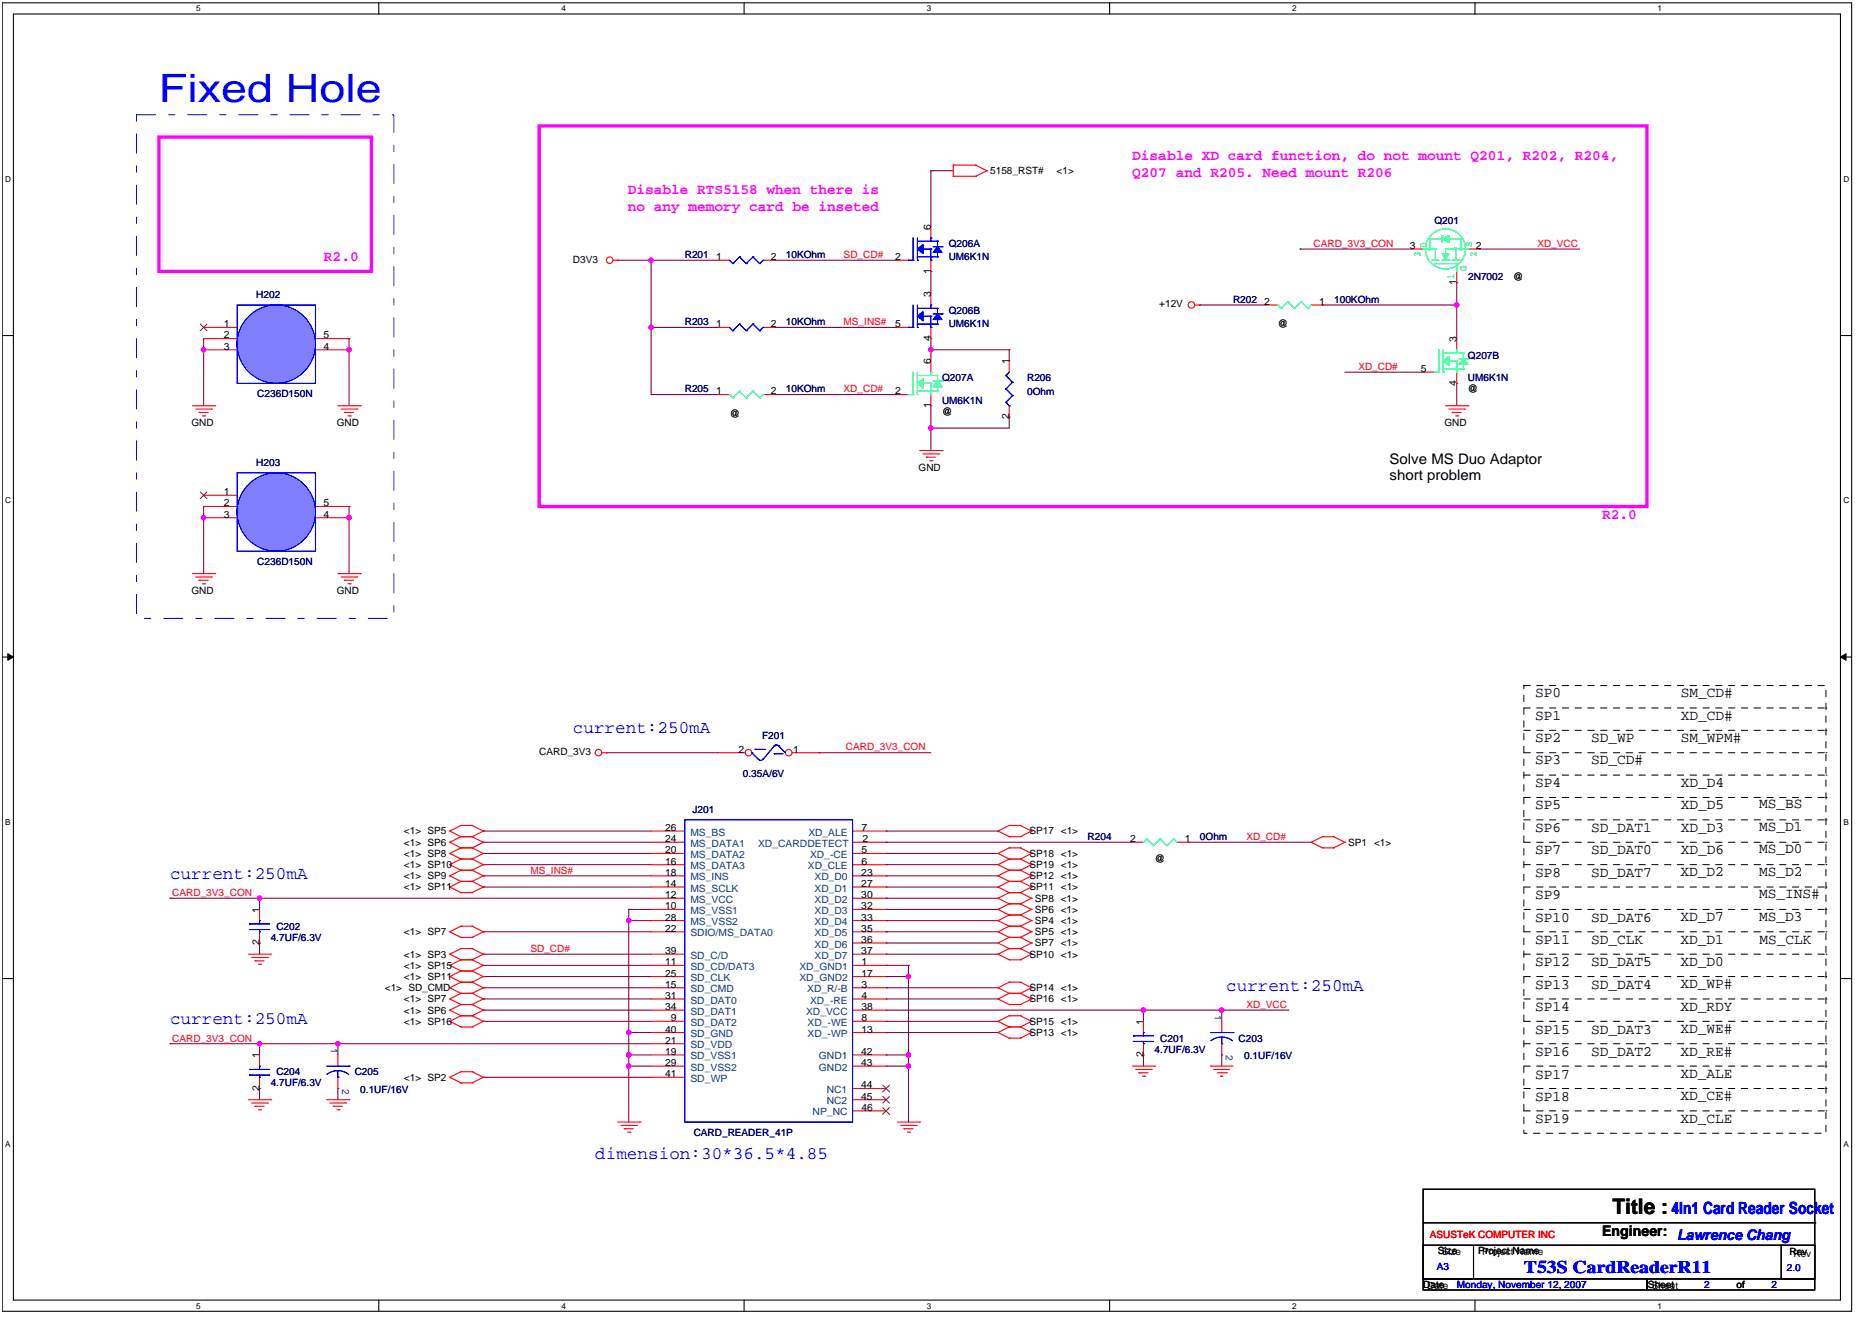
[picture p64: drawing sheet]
<svg xmlns="http://www.w3.org/2000/svg" width="297mm" height="210mm" viewBox="0 0 297 210" stroke-linecap="round" stroke-linejoin="round" font-family="sans-serif">
<defs><g id="words">
<text font-size="6.2" fill="#00f" x="25.2" y="16.2">Fixed Hole</text>
<text font-size="3.4" x="256.2" y="192.9">Title :</text>
<g font-size="2.8" fill="#00f">
<text x="91" y="116.5">current:250mA</text>
<text x="27" y="139.6">current:250mA</text>
<text x="194.8" y="157.4">current:250mA</text>
<text x="27" y="162.7">current:250mA</text>
<text x="94.6" y="184.1">dimension:30*36.5*4.85</text>
<text x="242.2" y="202.2">T53S CardReaderR11</text>
</g>
<text font-size="2.7" fill="#00f" x="265.6" y="192.8">4In1 Card Reader Socket</text>
<g font-size="2.3" fill="#f0f">
<text x="179.9" y="25.5">Disable XD card function, do not mount Q201, R202, R204,</text>
<text x="179.9" y="28.1">Q207 and R205. Need mount R206</text>
<text x="99.8" y="30.8">Disable RTS5158 when there is</text>
<text x="99.8" y="33.5">no any memory card be inseted</text>
<text x="51.5" y="41.4">R2.0</text>
<text x="254.6" y="82.4">R2.0</text>
</g>
<g font-size="2.3">
<text x="220.8" y="73.6">Solve MS Duo Adaptor</text>
<text x="220.8" y="76.3">short problem</text>
<text x="243.9" y="110.7">SP0</text>
<text x="267.1" y="110.7">SM_CD#</text>
<text x="243.9" y="114.3">SP1</text>
<text x="243.9" y="117.9">SP2</text>
<text x="252.8" y="117.9">SD_WP</text>
<text x="267.1" y="117.9">SM_WPM#</text>
<text x="267.1" y="114.3">XD_CD#</text>
<text x="243.9" y="121.4">SP3</text>
<text x="243.9" y="125">SP4</text>
<text x="252.8" y="121.4">SD_CD#</text>
<text x="267.1" y="125">XD_D4</text>
<text x="243.9" y="128.6">SP5</text>
<text x="267.1" y="128.6">XD_D5</text>
<text x="279.5" y="128.4">MS_BS</text>
<text x="279.5" y="132">MS_D1</text>
<text x="243.9" y="132.1">SP6</text>
<text x="243.9" y="135.7">SP7</text>
<text x="252.8" y="132.1">SD_DAT1</text>
<text x="252.8" y="135.7">SD_DAT0</text>
<text x="267.1" y="132.1">XD_D3</text>
<text x="267.1" y="135.7">XD_D6</text>
<text x="279.5" y="135.6">MS_D0</text>
<text x="243.9" y="139.3">SP8</text>
<text x="243.9" y="142.8">SP9</text>
<text x="252.8" y="139.3">SD_DAT7</text>
<text x="267.1" y="139.2">XD_D2</text>
<text x="279.5" y="139.1">MS_D2</text>
<text x="279.5" y="142.7">MS_INS#</text>
<text x="243.9" y="146.4">SP10</text>
<text x="243.9" y="149.9">SP11</text>
<text x="252.8" y="146.4">SD_DAT6</text>
<text x="252.8" y="149.9">SD_CLK</text>
<text x="267.1" y="149.9">XD_D1</text>
<text x="267.1" y="146.3">XD_D7</text>
<text x="279.5" y="146.2">MS_D3</text>
<text x="279.6" y="149.9">MS_CLK</text>
<text x="243.9" y="153.5">SP12</text>
<text x="252.8" y="153.5">SD_DAT5</text>
<text x="267.1" y="153.4">XD_D0</text>
<text x="243.9" y="157.1">SP13</text>
<text x="243.9" y="160.6">SP14</text>
<text x="252.8" y="157.1">SD_DAT4</text>
<text x="267.1" y="157">XD_WP#</text>
<text x="267.1" y="160.6">XD_RDY</text>
<text x="243.9" y="164.2">SP15</text>
<text x="243.9" y="167.8">SP16</text>
<text x="252.8" y="164.2">SD_DAT3</text>
<text x="252.8" y="167.8">SD_DAT2</text>
<text x="267.1" y="164.1">XD_WE#</text>
<text x="267.1" y="167.7">XD_RE#</text>
<text x="243.9" y="171.3">SP17</text>
<text x="267.1" y="171.3">XD_ALE</text>
<text x="243.9" y="174.9">SP18</text>
<text x="243.9" y="178.5">SP19</text>
<text x="267.1" y="174.8">XD_CE#</text>
<text x="267.1" y="178.3">XD_CLE</text>
<text x="254.6" y="196.4">Engineer: Lawrence Chang</text>
</g>
<g font-size="1.6">
<text x="157.3" y="27.6">5158_RST#</text>
<text x="167.9" y="27.6">&lt;1&gt;</text>
<text x="91" y="41.7">D3V3</text>
<text x="113.8" y="41.3">1</text>
<text x="122.5" y="41.3">2</text>
<text x="142.2" y="41.3">2</text>
<text x="147.9" y="36.5" transform="rotate(-90 147.9 36.5)">6</text>
<text x="224" y="39.5">3</text>
<text x="234.5" y="39.5">2</text>
<text x="147.9" y="47.2" transform="rotate(-90 147.9 47.2)">3</text>
<text x="147.9" y="43.5" transform="rotate(-90 147.9 43.5)">1</text>
<text x="231.5" y="45.3" transform="rotate(-90 231.5 45.3)">1</text>
<text x="240.4" y="44.5">@</text>
<text x="35.6" y="52">1</text>
<text x="35.6" y="53.8">2</text>
<text x="51.4" y="53.8">5</text>
<text x="113.8" y="52">1</text>
<text x="122.5" y="52">2</text>
<text x="142.2" y="52">5</text>
<text x="184.2" y="48.8">+12V</text>
<text x="200.9" y="48.4">2</text>
<text x="203.1" y="52">@</text>
<text x="209.6" y="48.4">1</text>
<text x="35.6" y="55.5">3</text>
<text x="51.4" y="55.5">4</text>
<text x="147.9" y="57.9" transform="rotate(-90 147.9 57.9)">6</text>
<text x="147.9" y="54.2" transform="rotate(-90 147.9 54.2)">4</text>
<text x="160.4" y="57.9" transform="rotate(-90 160.4 57.9)">1</text>
<text x="225.8" y="59.1">5</text>
<text x="231.5" y="54.3" transform="rotate(-90 231.5 54.3)">3</text>
<text x="113.8" y="62.7">1</text>
<text x="122.5" y="62.7">2</text>
<text x="142.2" y="62.7">2</text>
<text x="147.9" y="64.8" transform="rotate(-90 147.9 64.8)">1</text>
<text x="149.7" y="65.9">@</text>
<text x="231.5" y="61.3" transform="rotate(-90 231.5 61.3)">4</text>
<text x="233.3" y="62.3">@</text>
<text x="30.4" y="67.7">GND</text>
<text x="53.5" y="67.7">GND</text>
<text x="116" y="66.2">@</text>
<text x="160.4" y="66.6" transform="rotate(-90 160.4 66.6)">2</text>
<text x="229.5" y="67.7">GND</text>
<text x="146" y="74.8">GND</text>
<text x="35.6" y="78.7">1</text>
<text x="35.6" y="80.4">2</text>
<text x="35.6" y="82.2">3</text>
<text x="51.4" y="80.4">5</text>
<text x="51.4" y="82.2">4</text>
<text x="30.4" y="94.3">GND</text>
<text x="53.5" y="94.3">GND</text>
<text x="85.7" y="119.9">CARD_3V3</text>
<text x="117.3" y="119.6">2</text>
<text x="126.1" y="119.6">1</text>
<text x="64.2" y="132.5">&lt;1&gt; SP5</text>
<text x="64.2" y="134.3">&lt;1&gt; SP6</text>
<text x="64.2" y="136.1">&lt;1&gt; SP8</text>
<text x="64.2" y="137.9">&lt;1&gt; SP10</text>
<text x="105.7" y="132">26</text>
<text x="105.7" y="133.8">24</text>
<text x="105.7" y="135.6">20</text>
<text x="105.7" y="137.3">16</text>
<text x="136.9" y="135.6">5</text>
<text x="136.9" y="132">7</text>
<text x="136.9" y="137.3">6</text>
<text x="137" y="133.8">2</text>
<text x="163.6" y="132.5">SP17 &lt;1&gt;</text>
<text x="163.6" y="136.1">SP18 &lt;1&gt;</text>
<text x="163.6" y="137.9">SP19 &lt;1&gt;</text>
<text x="179.6" y="133.8">2</text>
<text x="183.5" y="137">@</text>
<text x="188.3" y="133.8">1</text>
<text x="214.2" y="134.3">SP1 &lt;1&gt;</text>
<text x="64.2" y="139.7">&lt;1&gt; SP9</text>
<text x="64.2" y="141.4">&lt;1&gt; SP11</text>
<text x="105.7" y="139.1">18</text>
<text x="105.7" y="140.9">14</text>
<text x="105.7" y="142.7">12</text>
<text x="136.9" y="139.1">23</text>
<text x="136.9" y="140.9">27</text>
<text x="136.9" y="142.7">30</text>
<text x="163.6" y="139.7">SP12 &lt;1&gt;</text>
<text x="163.6" y="141.4">SP11 &lt;1&gt;</text>
<text x="164.5" y="143.2">SP8 &lt;1&gt;</text>
<text x="41.2" y="145" transform="rotate(-90 41.2 145)">1</text>
<text x="64.2" y="148.6">&lt;1&gt; SP7</text>
<text x="105.7" y="144.5">10</text>
<text x="105.7" y="146.2">28</text>
<text x="105.7" y="148">22</text>
<text x="136.9" y="144.5">32</text>
<text x="136.9" y="146.2">33</text>
<text x="136.9" y="148">35</text>
<text x="136.9" y="149.8">36</text>
<text x="164.5" y="148.6">SP5 &lt;1&gt;</text>
<text x="164.5" y="145">SP6 &lt;1&gt;</text>
<text x="164.5" y="146.8">SP4 &lt;1&gt;</text>
<text x="41.2" y="150.2" transform="rotate(-90 41.2 150.2)">2</text>
<text x="64.2" y="155.7">&lt;1&gt; SP11</text>
<text x="64.2" y="152.1">&lt;1&gt; SP3</text>
<text x="64.2" y="153.9">&lt;1&gt; SP15</text>
<text x="105.7" y="151.6">39</text>
<text x="105.7" y="153.3">11</text>
<text x="105.7" y="155.1">25</text>
<text x="136.9" y="151.6">37</text>
<text x="136.9" y="153.3">1</text>
<text x="136.9" y="155.1">17</text>
<text x="163.6" y="152.1">SP10 &lt;1&gt;</text>
<text x="164.5" y="150.3">SP7 &lt;1&gt;</text>
<text x="61.1" y="157.4">&lt;1&gt; SD_CMD</text>
<text x="64.2" y="159.2">&lt;1&gt; SP7</text>
<text x="64.2" y="161">&lt;1&gt; SP6</text>
<text x="105.7" y="156.9">15</text>
<text x="105.7" y="158.7">31</text>
<text x="105.7" y="160.5">34</text>
<text x="136.9" y="158.7">4</text>
<text x="136.9" y="156.9">3</text>
<text x="136.9" y="160.5">38</text>
<text x="163.6" y="159.2">SP16 &lt;1&gt;</text>
<text x="163.6" y="157.4">SP14 &lt;1&gt;</text>
<text x="64.2" y="162.8">&lt;1&gt; SP16</text>
<text x="105.7" y="164">40</text>
<text x="105.7" y="165.8">21</text>
<text x="105.7" y="167.6">19</text>
<text x="106.6" y="162.2">9</text>
<text x="136.9" y="167.6">42</text>
<text x="136.9" y="162.2">8</text>
<text x="136.9" y="164">13</text>
<text x="163.6" y="164.6">SP13 &lt;1&gt;</text>
<text x="163.6" y="162.8">SP15 &lt;1&gt;</text>
<text x="181.7" y="168" transform="rotate(-90 181.7 168)">2</text>
<text x="181.7" y="162.8" transform="rotate(-90 181.7 162.8)">1</text>
<text x="41.2" y="173.3" transform="rotate(-90 41.2 173.3)">2</text>
<text x="41.2" y="168.1" transform="rotate(-90 41.2 168.1)">1</text>
<text x="64.2" y="171.7">&lt;1&gt; SP2</text>
<text x="105.7" y="169.3">29</text>
<text x="105.7" y="171.1">41</text>
<text x="136.8" y="172.9">44</text>
<text x="136.9" y="169.3">43</text>
<text x="136.8" y="174.7">45</text>
<text x="136.9" y="176.5">46</text>
<text x="228.5" y="199.2">Size</text>
<text x="229.1" y="199.4">Size</text>
<text x="234.9" y="199.2">Project Name</text>
<text x="235.5" y="199.4">Project Name</text>
<text x="284.4" y="199.4">Rev</text>
<text x="285" y="199.6">Rev</text>
<text x="226.1" y="204.6">Date</text>
<text x="226.8" y="204.8">Date</text>
<text x="261.9" y="204.6">Sheet</text>
<text x="262.5" y="204.8">Sheet</text>
<text x="275.9" y="204.6">of</text>
</g>
<g font-size="1.6" fill="#000080">
<text x="227.9" y="35.6">Q201</text>
<text x="108.8" y="41">R201</text>
<text x="124.9" y="41">10KOhm</text>
<text x="150.8" y="39.2">Q206A</text>
<text x="150.8" y="41.3">UM6K1N</text>
<text x="40.7" y="47.4">H202</text>
<text x="233.3" y="44.5">2N7002</text>
<text x="108.8" y="51.7">R203</text>
<text x="124.9" y="51.7">10KOhm</text>
<text x="150.8" y="49.9">Q206B</text>
<text x="150.8" y="52">UM6K1N</text>
<text x="195.9" y="48.1">R202</text>
<text x="212" y="48.1">100KOhm</text>
<text x="233.3" y="57">Q207B</text>
<text x="40.9" y="63.1">C236D150N</text>
<text x="108.8" y="62.3">R205</text>
<text x="124.9" y="62.3">10KOhm</text>
<text x="149.7" y="60.5">Q207A</text>
<text x="149.7" y="64.1">UM6K1N</text>
<text x="163.2" y="60.5">R206</text>
<text x="163.2" y="62.7">0Ohm</text>
<text x="233.3" y="60.5">UM6K1N</text>
<text x="40.7" y="74">H203</text>
<text x="40.9" y="89.7">C236D150N</text>
<text x="121.1" y="117.4">F201</text>
<text x="118" y="123.5">0.35A/6V</text>
<text x="110.1" y="129.2">J201</text>
<text x="172.8" y="133.4">R204</text>
<text x="190.7" y="133.4">0Ohm</text>
<text x="43" y="149.4">4.7UF/6.3V</text>
<text x="43.9" y="147.7">C202</text>
<text x="183.5" y="167.2">4.7UF/6.3V</text>
<text x="184.4" y="165.4">C201</text>
<text x="196.8" y="165.4">C203</text>
<text x="43" y="172.6">4.7UF/6.3V</text>
<text x="43.9" y="170.8">C204</text>
<text x="56.4" y="170.8">C205</text>
<text x="57.3" y="173.6">0.1UF/16V</text>
<text x="197.7" y="168.3">0.1UF/16V</text>
<text x="110.2" y="180.5">CARD_READER_41P</text>
</g>
<g font-size="1.6" fill="#f00">
<text x="134.1" y="41">SD_CD#</text>
<text x="208.7" y="39.2">CARD_3V3_CON</text>
<text x="244.3" y="39.2">XD_VCC</text>
<text x="134.1" y="51.7">MS_INS#</text>
<text x="215.9" y="58.8">XD_CD#</text>
<text x="134.1" y="62.3">XD_CD#</text>
<text x="134.4" y="119.2">CARD_3V3_CON</text>
<text x="198.1" y="133.4">XD_CD#</text>
<text x="27.4" y="142.3">CARD_3V3_CON</text>
<text x="84.3" y="138.8">MS_INS#</text>
<text x="84.3" y="151.2">SD_CD#</text>
<text x="198.1" y="160.1">XD_VCC</text>
<text x="27.4" y="165.4">CARD_3V3_CON</text>
<text x="227.2" y="196.7">ASUSTeK COMPUTER INC</text>
</g>
<g font-size="1.6" fill="#00ff80">
<text x="225.7" y="40.8" transform="rotate(-90 225.7 40.8)">3</text>
<text x="226.6" y="39.4" transform="rotate(-90 226.6 39.4)">D</text>
<text x="233.9" y="39.2" transform="rotate(-90 233.9 39.2)">S</text>
<text x="234.6" y="40.8" transform="rotate(-90 234.6 40.8)">2</text>
<text x="231.1" y="44.4" transform="rotate(-90 231.1 44.4)">1</text>
<text x="233" y="43.1" transform="rotate(-90 233 43.1)">G</text>
</g>
<g font-size="1.6" fill="#004080">
<text x="109.7" y="132.7">MS_BS</text>
<text x="109.7" y="134.5">MS_DATA1</text>
<text x="109.7" y="136.3">MS_DATA2</text>
<text x="120.5" y="134.5">XD_CARDDETECT</text>
<text x="128.5" y="132.7">XD_ALE</text>
<text x="128.7" y="136.3">XD_-CE</text>
<text x="109.7" y="138.1">MS_DATA3</text>
<text x="109.7" y="139.9">MS_INS</text>
<text x="109.7" y="141.6">MS_SCLK</text>
<text x="109.7" y="143.4">MS_VCC</text>
<text x="128.4" y="138.1">XD_CLE</text>
<text x="129.4" y="139.9">XD_D0</text>
<text x="129.4" y="141.6">XD_D1</text>
<text x="129.4" y="143.4">XD_D2</text>
<text x="109.7" y="145.2">MS_VSS1</text>
<text x="109.7" y="147">MS_VSS2</text>
<text x="109.7" y="148.7">SDIO/MS_DATA0</text>
<text x="129.4" y="145.2">XD_D3</text>
<text x="129.4" y="147">XD_D4</text>
<text x="129.4" y="148.7">XD_D5</text>
<text x="109.7" y="152.3">SD_C/D</text>
<text x="109.7" y="154.1">SD_CD/DAT3</text>
<text x="109.7" y="155.9">SD_CLK</text>
<text x="127" y="154.1">XD_GND1</text>
<text x="127" y="155.9">XD_GND2</text>
<text x="129.4" y="150.5">XD_D6</text>
<text x="129.4" y="152.3">XD_D7</text>
<text x="109.7" y="157.6">SD_CMD</text>
<text x="109.7" y="159.4">SD_DAT0</text>
<text x="109.7" y="161.2">SD_DAT1</text>
<text x="128.1" y="161.2">XD_VCC</text>
<text x="128.3" y="157.6">XD_R/-B</text>
<text x="128.7" y="159.4">XD_-RE</text>
<text x="193" y="161.2" transform="rotate(90 193 161.2)">1</text>
<text x="52.6" y="166.5" transform="rotate(90 52.6 166.5)">1</text>
<text x="109.7" y="163">SD_DAT2</text>
<text x="109.7" y="164.7">SD_GND</text>
<text x="109.7" y="166.5">SD_VDD</text>
<text x="128.3" y="163">XD_-WE</text>
<text x="128.3" y="164.7">XD_-WP</text>
<text x="194.8" y="167.6" transform="rotate(90 194.8 167.6)">2</text>
<text x="54.3" y="172.9" transform="rotate(90 54.3 172.9)">2</text>
<text x="109.7" y="168.3">SD_VSS1</text>
<text x="109.7" y="170.1">SD_VSS2</text>
<text x="109.7" y="171.9">SD_WP</text>
<text x="130.1" y="168.3">GND1</text>
<text x="130.1" y="170.1">GND2</text>
<text x="131.4" y="173.6">NC1</text>
<text x="129.1" y="177.2">NP_NC</text>
<text x="131.4" y="175.4">NC2</text>
</g>
<g font-size="1.6" fill="#00f">
<text x="228.3" y="201.7">A3</text>
<text x="283.9" y="201.9">2.0</text>
<text x="231.5" y="204.6">Monday, November 12, 2007</text>
<text x="270.8" y="204.6">2</text>
<text x="281.5" y="204.6">2</text>
</g>
<g font-size="1.3">
<text x="31.2" y="1.8">5</text>
<text x="89.2" y="1.8">4</text>
<text x="147.3" y="1.8">3</text>
<text x="205.4" y="1.8">2</text>
<text x="263.4" y="1.8">1</text>
<text x=".8" y="28.9">D</text>
<text x="292.9" y="28.9">D</text>
<text x=".8" y="80">C</text>
<text x="292.9" y="80">C</text>
<text x=".8" y="131">B</text>
<text x="292.9" y="131">B</text>
<text x=".8" y="182.1">A</text>
<text x="292.9" y="182.1">A</text>
<text x="31.2" y="207.9">5</text>
<text x="89.2" y="207.9">4</text>
<text x="147.3" y="207.9">3</text>
<text x="205.4" y="207.9">2</text>
<text x="263.4" y="207.9">1</text>
</g>
</g></defs>
<path d="M.4 .4h293.8v207.9h-293.8zM2.1 2.2h290.4v204.3h-290.4z" fill="none" stroke="#000" stroke-width=".17"/>
<g fill="#fff">
<path d="M31.1 .6h.7v1.5h-.7z"/>
<path d="M31.1 206.7h.7v1.4h-.7z"/>
</g>
<path d="M60.2 .4v1.8M60.2 206.5v1.8" fill="none" stroke="#000" stroke-width=".17"/>
<g fill="#fff">
<path d="M89.2 .6h.7v1.5h-.7z"/>
<path d="M89.2 206.7h.7v1.4h-.7z"/>
</g>
<path d="M118.2 .4v1.8M118.2 206.5v1.8" fill="none" stroke="#000" stroke-width=".17"/>
<g fill="#fff">
<path d="M147.3 .6h.7v1.5h-.7z"/>
<path d="M147.3 206.7h.7v1.4h-.7z"/>
</g>
<path d="M176.3 .4v1.8M176.3 206.5v1.8" fill="none" stroke="#000" stroke-width=".17"/>
<g fill="#fff">
<path d="M205.3 .6h.7v1.5h-.7z"/>
<path d="M205.3 206.7h.7v1.4h-.7z"/>
</g>
<path d="M234.4 .4v1.8M234.4 206.5v1.8" fill="none" stroke="#000" stroke-width=".17"/>
<g fill="#fff">
<path d="M263.4 .6h.7v1.5h-.7z"/>
<path d="M263.4 206.7h.7v1.4h-.7z"/>
<path d="M.8 27.8h.9v1.4h-.9z"/>
<path d="M292.9 27.8h.9v1.4h-.9z"/>
<path d="M.8 78.8h.9v1.4h-.9z"/>
<path d="M292.9 78.8h.9v1.4h-.9z"/>
</g>
<path d="M.4 53.3h1.7M292.5 53.3h1.7" fill="none" stroke="#000" stroke-width=".17"/>
<g fill="#fff">
<path d="M.8 129.9h.8v1.4h-.8z"/>
<path d="M292.9 129.9h.9v1.4h-.9z"/>
</g>
<path d="M.4 104.4h1.7M292.5 104.4h1.7" fill="none" stroke="#000" stroke-width=".17"/>
<path d="M1.2 103.8l.9 .6-.9 .5zM292.5 104.4l.9-.6v1.1z" fill="#000"/>
<path d="M1.2 103.8l.9 .6-.9 .5zM292.5 104.4l.9-.6v1.1z" fill="none" stroke="#000" stroke-width=".16"/>
<g fill="#fff">
<path d="M.8 181h.8v1.4h-.8z"/>
<path d="M292.9 181h.9v1.4h-.9z"/>
</g>
<path d="M.4 155.4h1.7M292.5 155.4h1.7" fill="none" stroke="#000" stroke-width=".17"/>
<path d="M96.4 119.6h17.7M96.4 119.6h.1M99.9 164h.1M99.9 164v3.6" fill="none" stroke="#800040" stroke-width=".17"/>
<circle cx="99.9" cy="167.6" r=".35" fill="#f0f"/>
<circle cx="99.9" cy="167.6" r=".35" fill="none" stroke="#f0f" stroke-width=".17"/>
<circle cx="99.9" cy="164" r=".35" fill="#f0f"/>
<circle cx="99.9" cy="164" r=".35" fill="none" stroke="#f0f" stroke-width=".17"/>
<path d="M144.4 155.1h.1M144.4 155.1v12.5" fill="none" stroke="#800040" stroke-width=".17"/>
<circle cx="144.4" cy="167.6" r=".35" fill="#f0f"/>
<circle cx="144.4" cy="167.6" r=".35" fill="none" stroke="#f0f" stroke-width=".17"/>
<circle cx="144.4" cy="155.1" r=".35" fill="#f0f"/>
<circle cx="144.4" cy="155.1" r=".35" fill="none" stroke="#f0f" stroke-width=".17"/>
<g fill="none" stroke="#800040" stroke-width=".17">
<path d="M130.1 119.6h17.8M130.1 119.6h.1M76.8 158.7h.1M76.8 155.1h.1M76.8 158.7h26.7M76.8 155.1h26.7M140.8 142.7h17.8M140.8 142.7h.1M76.8 162.2h.1M76.8 160.5h.1M76.8 162.2h26.7M76.8 160.5h26.7"/>
<path d="M140.8 164h17.8M140.8 164h.1M181.7 160.5h12.4M181.7 160.5h.1"/>
</g>
<circle cx="181.7" cy="160.5" r=".35" fill="#f0f"/>
<circle cx="181.7" cy="160.5" r=".35" fill="none" stroke="#f0f" stroke-width=".17"/>
<g fill="none" stroke="#800040" stroke-width=".17">
<path d="M140.8 139.1h17.8M140.8 139.1h.1M76.8 153.3h.1M76.8 156.9h.1M76.8 151.6h.1M76.8 153.3h26.7M76.8 156.9h26.7M76.8 151.6h26.7M99.9 144.5h.1M99.9 146.2h.1M99.9 144.5v19.5M99.9 146.2h3.6"/>
<path d="M140.8 160.5h.1M140.8 160.5h40.9M194.1 160.5h.1M194.1 160.5v1.7"/>
</g>
<circle cx="99.9" cy="146.2" r=".35" fill="#f0f"/>
<circle cx="99.9" cy="146.2" r=".35" fill="none" stroke="#f0f" stroke-width=".17"/>
<path d="M140.8 140.9h17.8M140.8 140.9h.1M99.9 164h.1M99.9 167.6h.1M99.9 169.4h.1M99.9 169.4v8.8M99.9 164h3.6M99.9 167.6h3.6" fill="none" stroke="#800040" stroke-width=".17"/>
<circle cx="99.9" cy="169.3" r=".35" fill="#f0f"/>
<circle cx="99.9" cy="169.3" r=".35" fill="none" stroke="#f0f" stroke-width=".17"/>
<g fill="none" stroke="#800040" stroke-width=".17">
<path d="M41.2 149.8h.1M41.2 149.8v1.8M99.9 144.5h.1M99.9 144.5h3.6M140.8 153.3h3.6M140.8 144.5h17.8M140.8 144.5h.1M140.8 153.3h.1M140.8 155.1h.1M144.4 153.3h.1M144.4 153.3v1.8h-3.6M41.2 172.9h.1"/>
<path d="M41.2 172.9v1.8M53.7 165.8h.1M53.7 172.9h.1M53.7 165.8v1.8M53.7 172.9v1.8M99.9 169.4h.1M99.9 169.4h3.6M140.8 167.6h3.6M140.8 167.6h.1M144.4 169.4h.1M144.4 169.4v8.8M181.7 167.6h.1"/>
<path d="M181.7 160.5h.1M181.7 160.5v1.7M181.7 167.6v1.8"/>
</g>
<circle cx="144.4" cy="169.3" r=".35" fill="#f0f"/>
<circle cx="144.4" cy="169.3" r=".35" fill="none" stroke="#f0f" stroke-width=".17"/>
<g fill="none" stroke="#800040" stroke-width=".17">
<path d="M76.8 137.3h.1M76.8 139.1h.1M76.8 135.6h.1M76.8 132h.1M76.8 133.8h.1M76.8 137.3h26.7M76.8 139.1h26.7M76.8 135.6h26.7M76.8 132h26.7M76.8 133.8h26.7M140.8 133.8h39.1M140.8 137.3h17.8"/>
<path d="M140.8 135.6h17.8M140.8 132h17.8M140.8 133.8h.1M140.8 135.6h.1M140.8 137.3h.1M140.8 132h.1M27 142.7h14.2M27 142.7h.1M41.2 142.7h.1M41.2 142.7v1.8M76.8 140.9h.1M76.8 148h.1"/>
<path d="M76.8 140.9h26.7M76.8 148h26.7M140.8 146.2h17.8M140.8 149.8h17.8M140.8 148h17.8M140.8 151.6h17.8M140.8 156.9h17.8M140.8 158.7h17.8M140.8 146.2h.1M140.8 149.8h.1M140.8 148h.1M140.8 151.6h.1"/>
<path d="M140.8 156.9h.1M140.8 158.7h.1M27 165.8h14.2M27 165.8h.1M41.2 165.8h.1M41.2 165.8v1.8M53.7 165.8h.1M53.7 165.8h49.8M140.8 169.4h3.6M140.8 162.2h17.8M140.8 169.4h.1M140.8 162.2h.1"/>
<path d="M194.1 160.5h10.7M194.1 167.6h.1M194.1 160.5h.1M194.1 167.6v1.8"/>
</g>
<circle cx="194.1" cy="160.5" r=".35" fill="#f0f"/>
<circle cx="194.1" cy="160.5" r=".35" fill="none" stroke="#f0f" stroke-width=".17"/>
<path d="M41.2 142.7h.1M41.2 142.7h62.3" fill="none" stroke="#800040" stroke-width=".17"/>
<circle cx="41.2" cy="142.7" r=".35" fill="#f0f"/>
<circle cx="41.2" cy="142.7" r=".35" fill="none" stroke="#f0f" stroke-width=".17"/>
<path d="M41.2 165.8h.1M41.2 165.8h12.5M76.8 171.1h.1M76.8 171.1h26.7" fill="none" stroke="#800040" stroke-width=".17"/>
<circle cx="53.7" cy="165.8" r=".35" fill="#f0f"/>
<circle cx="53.7" cy="165.8" r=".35" fill="none" stroke="#f0f" stroke-width=".17"/>
<circle cx="41.2" cy="165.8" r=".35" fill="#f0f"/>
<circle cx="41.2" cy="165.8" r=".35" fill="none" stroke="#f0f" stroke-width=".17"/>
<path d="M32.4 55.6h.1M32.4 55.6v8.9" fill="none" stroke="#800040" stroke-width=".17"/>
<circle cx="32.3" cy="55.6" r=".35" fill="#f0f"/>
<circle cx="32.3" cy="55.6" r=".35" fill="none" stroke="#f0f" stroke-width=".17"/>
<path d="M55.5 55.6h.1M55.5 55.6v8.9" fill="none" stroke="#800040" stroke-width=".17"/>
<circle cx="55.5" cy="55.6" r=".35" fill="#f0f"/>
<circle cx="55.5" cy="55.6" r=".35" fill="none" stroke="#f0f" stroke-width=".17"/>
<path d="M32.4 82.2h.1M32.4 82.2v8.9" fill="none" stroke="#800040" stroke-width=".17"/>
<circle cx="32.3" cy="82.2" r=".35" fill="#f0f"/>
<circle cx="32.3" cy="82.2" r=".35" fill="none" stroke="#f0f" stroke-width=".17"/>
<path d="M55.5 82.2h.1M55.5 82.2v8.9" fill="none" stroke="#800040" stroke-width=".17"/>
<circle cx="55.5" cy="82.2" r=".35" fill="#f0f"/>
<circle cx="55.5" cy="82.2" r=".35" fill="none" stroke="#f0f" stroke-width=".17"/>
<path d="M147.9 27.1h.1M147.9 27.1v8.9M206.6 39.6h17.8M206.6 39.6h.1M235 39.6h.1M235 39.6h16M147.9 43.1h.1M147.9 43.1v3.6M231.5 48.5h.1M231.5 48.5v5.3M147.9 68h.1M147.9 68v3.6" fill="none" stroke="#800040" stroke-width=".17"/>
<circle cx="231.5" cy="48.4" r=".35" fill="#f0f"/>
<circle cx="231.5" cy="48.4" r=".35" fill="none" stroke="#f0f" stroke-width=".17"/>
<path d="M190.6 48.5h10.7M190.6 48.5h.1M210.1 48.5h21.4M210.1 48.5h.1M213.7 59.1h12.4M226.1 59.1h.1M231.5 60.9h.1M231.5 60.9v3.6M144.4 167.6h.1M144.4 167.6v1.8" fill="none" stroke="#800040" stroke-width=".17"/>
<circle cx="144.4" cy="167.6" r=".35" fill="#f0f"/>
<circle cx="144.4" cy="167.6" r=".35" fill="none" stroke="#f0f" stroke-width=".17"/>
<path d="M99.9 167.6h.1M99.9 167.6v1.8" fill="none" stroke="#800040" stroke-width=".17"/>
<circle cx="99.9" cy="167.6" r=".35" fill="#f0f"/>
<circle cx="99.9" cy="167.6" r=".35" fill="none" stroke="#f0f" stroke-width=".17"/>
<g fill="none" stroke="#800040" stroke-width=".17">
<path d="M32.4 53.8h.1M32.4 53.8v1.8M55.5 53.8h.1M55.5 53.8v1.8M103.5 41.3h10.6M103.5 52h10.6M103.5 41.3h.1M103.5 52h.1M103.5 52v10.7M123 41.3h19.6M123 52h19.6M123 41.3h.1"/>
<path d="M123 52h.1M147.9 55.6h.1M147.9 55.6v1.7M103.5 62.7h10.6M103.5 62.7h.1M123 62.7h19.6M123 62.7h.1M32.4 80.5h.1M32.4 80.5v1.7M55.5 80.5h.1M55.5 80.5v1.7M188.8 133.8h.1"/>
<path d="M188.8 133.8h19.6"/>
</g>
<circle cx="103.5" cy="52" r=".35" fill="#f0f"/>
<circle cx="103.5" cy="52" r=".35" fill="none" stroke="#f0f" stroke-width=".17"/>
<path d="M98.1 41.3h.1M98.1 41.3h5.4M103.5 41.3h.1M103.5 41.3v10.7" fill="none" stroke="#800040" stroke-width=".17"/>
<circle cx="103.5" cy="41.3" r=".35" fill="#f0f"/>
<circle cx="103.5" cy="41.3" r=".35" fill="none" stroke="#f0f" stroke-width=".17"/>
<path d="M147.9 27.1h.1M147.9 27.1h3.6M147.9 55.6h12.5M160.4 55.6h.1M231.5 44.9h.1M231.5 44.9v3.6" fill="none" stroke="#800040" stroke-width=".17"/>
<circle cx="147.9" cy="55.6" r=".35" fill="#f0f"/>
<circle cx="147.9" cy="55.6" r=".35" fill="none" stroke="#f0f" stroke-width=".17"/>
<path d="M147.9 53.8h.1M147.9 53.8v1.8M160.4 57.3h.1M160.4 55.6v1.7M147.9 68h.1M147.9 68h12.5" fill="none" stroke="#800040" stroke-width=".17"/>
<circle cx="147.9" cy="68" r=".35" fill="#f0f"/>
<circle cx="147.9" cy="68" r=".35" fill="none" stroke="#f0f" stroke-width=".17"/>
<path d="M147.9 64.5h.1M147.9 64.5v3.5M160.4 66.2h.1M160.4 66.2v1.8" fill="none" stroke="#800040" stroke-width=".17"/>
<g fill="none" stroke="#f00" stroke-width=".17">
<path d="M151.5 26.2h3.5M151.5 26.2h.1M151.5 28h.1M151.5 26.2v1.8M151.5 28h3.5M155 26.2l1.8 .9M155 26.2h.1M155 28h.1M156.8 27.1h.1M156.8 27.1l-1.8 .9M224.4 39.6h1.7M233.3 39.6h1.7"/>
<path d="M97.4 41.3h.7M98.1 41.3h.1M189.9 48.5h.7M190.6 48.5h.1M231.5 43.1v1.8M30.6 64.5h3.5M31.1 65h2.5M31.6 65.5h1.5M31.6 65.5h.1M32.2 66.1h.3M32.5 66.1h.1M33.6 65h.1"/>
<path d="M34.1 64.5h.1M53.7 64.5h3.5M54.2 65h2.5M54.7 65.5h1.5M54.7 65.5h.1M55.3 66.1h.3M55.6 66.1h.1M56.7 65h.1M57.2 64.5h.1M146.1 71.6h3.6M146.7 72.1h2.5M147.2 72.6h1.4"/>
<path d="M147.2 72.6h.1M147.8 73.2h.3M148.1 73.2h.1M149.2 72.1h.1M149.7 71.6h.1M229.7 64.5h3.6M230.2 65h2.5M230.8 65.5h1.4M230.8 65.5h.1M231.3 66.1h.4M231.7 66.1h.1M232.7 65h.1"/>
<path d="M233.3 64.5h.1M30.6 91.1h3.5M31.1 91.7h2.5M31.6 92.2h1.5M31.6 92.2h.1M32.2 92.7h.3M32.5 92.7h.1M33.6 91.7h.1M34.1 91.1h.1M53.7 91.1h3.5M54.2 91.7h2.5M54.7 92.2h1.5"/>
<path d="M54.7 92.2h.1M55.3 92.7h.3M55.6 92.7h.1M56.7 91.7h.1M57.2 91.1h.1M95.6 119.6h.8M96.4 119.6h.1M71.5 132h.1M71.5 133.8h.1M71.5 135.6h.1M71.5 137.3h.1M71.5 139.1h.1"/>
<path d="M71.5 132l1.7 .9M71.5 133.8l1.7 .9M71.5 135.6l1.7 .9M71.5 137.3l1.7 .9M71.5 139.1l1.7 .9M73.2 131.1h1.8M73.2 132.9h1.8M73.2 134.7h1.8M73.2 136.5h1.8M73.2 138.2h1.8M73.2 131.1h.1M73.2 132.9h.1"/>
<path d="M73.2 134.7h.1M73.2 136.5h.1M73.2 138.2h.1M73.2 131.1l-1.7 .9M73.2 132.9l-1.7 .9M73.2 134.7l-1.7 .9M73.2 136.5l-1.7 .8M73.2 138.2l-1.7 .9M75 131.1h.1M75 132.9h.1M75 134.7h.1M75 136.5h.1"/>
<path d="M75 138.2h.1M75 131.1l1.8 .9M75 132.9l1.8 .9M75 134.7l1.8 .9M75 136.5l1.8 .8M75 138.2l1.8 .9M76.8 132l-1.8 .9M76.8 133.8l-1.8 .9M76.8 135.6l-1.8 .9M76.8 137.3l-1.8 .9M76.8 139.1l-1.8 .9M76.8 132h.1"/>
<path d="M76.8 133.8h.1M76.8 135.6h.1M76.8 137.3h.1M76.8 139.1h.1M158.6 132l1.8 .9M158.6 135.6l1.8 .9M158.6 137.3l1.8 .9M158.6 139.1l1.8 .9M158.6 132h.1M158.6 135.6h.1M158.6 137.3h.1M158.6 139.1h.1"/>
<path d="M160.4 132.9h1.7M160.4 136.5h1.7M160.4 138.2h1.7M160.4 131.1h.1M160.4 132.9h.1M160.4 134.7h.1M160.4 136.5h.1M160.4 138.2h.1M160.4 131.1h1.7M160.4 134.7h1.7M160.4 131.1l-1.8 .9M160.4 134.7l-1.8 .9"/>
<path d="M160.4 136.5l-1.8 .8M160.4 138.2l-1.8 .9M162.1 131.1h.1M162.1 132.9h.1M162.1 134.7h.1M162.1 136.5h.1M162.1 138.2h.1M162.1 131.1l1.8 .9M162.1 134.7l1.8 .9M162.1 136.5l1.8 .8M162.1 138.2l1.8 .9M163.9 132h.1"/>
<path d="M163.9 135.6h.1M163.9 137.3h.1M163.9 139.1h.1M163.9 132l-1.8 .9M163.9 135.6l-1.8 .9M163.9 137.3l-1.8 .9M163.9 139.1l-1.8 .9M208.4 133.8l1.7 .9M208.4 133.8h.1M210.1 134.7h1.8M210.1 132.9h.1M210.1 134.7h.1"/>
<path d="M210.1 132.9h1.8M210.1 132.9l-1.7 .9M211.9 132.9h.1M211.9 134.7h.1M211.9 132.9l1.8 .9M213.7 133.8h.1M213.7 133.8l-1.8 .9M39.5 151.6h3.5M40 152.1h2.5M40.5 152.6h.1M40.5 152.6h1.5M41.1 153.2h.3"/>
<path d="M41.4 153.2h.1M42.5 152.1h.1M43 151.6h.1M71.5 148h.1M71.5 156.9h.1M71.5 140.9h.1M71.5 155.1h.1M71.5 151.6h.1M71.5 158.7h.1M71.5 153.3h.1M71.5 148l1.7 .9M71.5 156.9l1.7 .9"/>
<path d="M71.5 140.9l1.7 .9M71.5 155.1l1.7 .9M71.5 151.6l1.7 .9M71.5 158.7l1.7 .9M71.5 153.3l1.7 .9M73.2 147.1h1.8M73.2 150.7h1.8M73.2 140h1.8M73.2 157.8h1.8M73.2 159.6h1.8M73.2 156h1.8M73.2 154.2h1.8"/>
<path d="M73.2 152.5h1.8M73.2 147.1h.1M73.2 148.9h.1M73.2 140h.1M73.2 156h.1M73.2 157.8h.1M73.2 141.8h.1M73.2 154.2h.1M73.2 150.7h.1M73.2 152.5h.1M73.2 159.6h.1M73.2 148.9h1.8"/>
<path d="M73.2 147.1l-1.7 .9M73.2 141.8h1.8M73.2 156l-1.7 .9M73.2 140l-1.7 .9M73.2 154.2l-1.7 .9M73.2 150.7l-1.7 .9M73.2 157.8l-1.7 .9M73.2 159.6l-1.7 .9M73.2 152.5l-1.7 .8M75 147.1h.1M75 148.9h.1M75 140h.1"/>
<path d="M75 156h.1M75 157.8h.1M75 141.8h.1M75 154.2h.1M75 150.7h.1M75 152.5h.1M75 159.6h.1M75 147.1l1.8 .9M75 156l1.8 .9M75 140l1.8 .9M75 154.2l1.8 .9M75 150.7l1.8 .9"/>
<path d="M75 157.8l1.8 .9M75 159.6l1.8 .9M75 152.5l1.8 .8M76.8 148l-1.8 .9M76.8 156.9l-1.8 .9M76.8 140.9l-1.8 .9M76.8 155.1l-1.8 .9M76.8 151.6l-1.8 .9M76.8 158.7l-1.8 .9M76.8 153.3l-1.8 .9M76.8 148h.1M76.8 156.9h.1"/>
<path d="M76.8 140.9h.1M76.8 155.1h.1M76.8 151.6h.1M76.8 158.7h.1M76.8 153.3h.1M158.6 148l1.8 .9M158.6 144.5l1.8 .8M158.6 149.8l1.8 .9M158.6 158.7l1.8 .9M158.6 156.9l1.8 .9M158.6 142.7l1.8 .9M158.6 140.9l1.8 .9"/>
<path d="M158.6 146.2l1.8 .9M158.6 151.6l1.8 .9M158.6 148h.1M158.6 144.5h.1M158.6 149.8h.1M158.6 158.7h.1M158.6 156.9h.1M158.6 142.7h.1M158.6 140.9h.1M158.6 146.2h.1M158.6 151.6h.1M160.4 147.1h1.7"/>
<path d="M160.4 148.9h1.7M160.4 143.6h1.7M160.4 145.3h1.7M160.4 150.7h1.7M160.4 140h1.7M160.4 157.8h1.7M160.4 159.6h1.7M160.4 141.8h1.7M160.4 152.5h1.7M160.4 147.1h.1M160.4 148.9h.1M160.4 143.6h.1"/>
<path d="M160.4 145.3h.1M160.4 150.7h.1M160.4 157.8h.1M160.4 159.6h.1M160.4 156h.1M160.4 141.8h.1M160.4 140h.1M160.4 152.5h.1M160.4 156h1.7M160.4 147.1l-1.8 .9M160.4 143.6l-1.8 .9M160.4 148.9l-1.8 .9"/>
<path d="M160.4 157.8l-1.8 .9M160.4 156l-1.8 .9M160.4 141.8l-1.8 .9M160.4 140l-1.8 .9M160.4 145.3l-1.8 .9M160.4 150.7l-1.8 .9M162.1 147.1h.1M162.1 148.9h.1M162.1 143.6h.1M162.1 145.3h.1M162.1 150.7h.1M162.1 157.8h.1"/>
<path d="M162.1 159.6h.1M162.1 156h.1M162.1 141.8h.1M162.1 140h.1M162.1 152.5h.1M162.1 147.1l1.8 .9M162.1 143.6l1.8 .9M162.1 148.9l1.8 .9M162.1 157.8l1.8 .9M162.1 156l1.8 .9M162.1 141.8l1.8 .9M162.1 140l1.8 .9"/>
<path d="M162.1 145.3l1.8 .9M162.1 150.7l1.8 .9M163.9 148h.1M163.9 144.5h.1M163.9 149.8h.1M163.9 158.7h.1M163.9 156.9h.1M163.9 142.7h.1M163.9 140.9h.1M163.9 146.2h.1M163.9 151.6h.1M163.9 148l-1.8 .9"/>
<path d="M163.9 144.5l-1.8 .8M163.9 149.8l-1.8 .9M163.9 158.7l-1.8 .9M163.9 156.9l-1.8 .9M163.9 142.7l-1.8 .9M163.9 140.9l-1.8 .9M163.9 146.2l-1.8 .9M163.9 151.6l-1.8 .9M39.5 174.7h3.5M40 175.2h2.5M40.5 175.7h.1M40.5 175.7h1.5"/>
<path d="M41.1 176.3h.3M41.4 176.3h.1M42.5 175.2h.1M43 174.7h.1M51.9 174.7h3.6M52.4 175.2h2.5M53 175.7h1.4M53 175.7h.1M53.5 176.3h.4M53.7 167.6v1.8M53.7 171.1v1.8M53.9 176.3h.1"/>
<path d="M54.9 175.2h.1M55.5 174.7h.1M71.5 171.1h.1M71.5 160.5h.1M71.5 162.2h.1M71.5 171.1l1.7 .9M71.5 160.5l1.7 .9M71.5 162.2l1.7 .9M73.2 161.4h1.8M73.2 170.2h1.8M73.2 170.2h.1M73.2 172h.1"/>
<path d="M73.2 161.4h.1M73.2 163.1h.1M73.2 163.1h1.8M73.2 170.2l-1.7 .9M73.2 172h1.8M73.2 161.4l-1.7 .8M75 170.2h.1M75 172h.1M75 161.4h.1M75 163.1h.1M75 170.2l1.8 .9M75 161.4l1.8 .8"/>
<path d="M76.8 171.1l-1.8 .9M76.8 160.5l-1.8 .9M76.8 162.2l-1.8 .9M76.8 171.1h.1M76.8 160.5h.1M76.8 162.2h.1M98.1 178.2h3.6M98.7 178.8h2.5M99.2 179.3h1.4M99.2 179.3h.1M99.7 179.8h.4M100.1 179.8h.1"/>
<path d="M101.2 178.8h.1M101.7 178.2h.1M142.6 178.2h3.5M143.1 178.8h2.5M143.6 179.3h1.5M143.6 179.3h.1M144.2 179.8h.3M144.5 179.8h.1M145.6 178.8h.1M146.1 178.2h.1M158.6 164l1.8 .9M158.6 162.2l1.8 .9"/>
<path d="M158.6 164h.1M158.6 162.2h.1M160.4 163.1h1.7M160.4 164.9h1.7M160.4 163.1h.1M160.4 164.9h.1M160.4 161.4h.1M160.4 161.4h1.7M160.4 163.1l-1.8 .9M160.4 161.4l-1.8 .8M162.1 163.1h.1M162.1 164.9h.1"/>
<path d="M162.1 161.4h.1M162.1 163.1l1.8 .9M162.1 161.4l1.8 .8M163.9 164h.1M163.9 162.2h.1M163.9 164l-1.8 .9M163.9 162.2l-1.8 .9M179.9 169.4h3.6M180.5 169.9h2.5M181 170.4h1.4M181 170.4h.1M181.5 171h.4"/>
<path d="M181.9 171h.1M183 169.9h.1M183.5 169.4h.1M192.4 169.4h3.5M192.4 169.4h.1M192.9 169.9h2.5M192.9 169.9h.1M193.4 170.4h1.5M194 171h.3M194 171h.1M194.9 170.4h.1"/>
<circle cx="96.9" cy="41.3" r=".52"/>
<circle cx="189.3" cy="48.4" r=".52"/>
<circle cx="95.1" cy="119.6" r=".52"/>
</g>
<path d="M226.1 194.2h62.3M226.1 188.9h62.3v14.2h-62.3zM226.1 197.8h8.1v5.3h-8.1zM234.3 197.8h48.7M283 197.8h5.4v5.3h-5.4zM283 197.8h.1M288.4 194.2h.1M226.1 203.1h35.6v1.8h-35.6zM261.7 203.1h26.7v1.8h-26.7z" fill="none" stroke="#000" stroke-width=".17"/>
<g fill="none" stroke="#000" stroke-width=".16" stroke-dasharray="1 1 1 1 1 1 1 1">
<path d="M242.2 108.9h48v71.1h-48zM242.2 112.5h48M242.2 116h48M242.2 119.6h48M290.2 112.5h.1M290.2 116h.1M290.2 119.6h.1M242.2 123.1h48M242.2 126.7h48M242.2 130.2h48M242.2 133.8h48M242.2 137.3h48"/>
<path d="M290.2 123.1h.1M290.2 126.7h.1M290.2 130.2h.1M290.2 133.8h.1M290.2 137.3h.1M242.2 148h48M242.2 140.9h48M242.2 144.5h48M242.2 151.6h48M242.2 155.1h48M242.2 158.7h48M290.2 148h.1"/>
<path d="M290.2 140.9h.1M290.2 144.5h.1M290.2 151.6h.1M290.2 155.1h.1M290.2 158.7h.1M242.2 162.2h48M242.2 165.8h48M242.2 169.4h48M242.2 172.9h48M242.2 176.5h48M290.2 162.2h.1M290.2 165.8h.1"/>
<path d="M290.2 169.4h.1M290.2 172.9h.1M290.2 176.5h.1"/>
</g>
<path d="M21.7 18.2h40.9v80h-40.9z" fill="none" stroke="#00f" stroke-width=".16" stroke-dasharray="3 2 1 2"/>
<path d="M25.2 21.8h33.8v21.3h-33.8zM85.7 20h176v60.5h-176z" fill="none" stroke="#f0f" stroke-width=".53"/>
<path d="M51.9 169.4h3.6M53.7 171.1h.1M53.7 170.1v1M55.4 170.7a2.82 2.82 0 0 0-3.4 0M55.5 169.4h.1" fill="none" stroke="#00f" stroke-width=".17"/>
<g fill="none" stroke="#00ff80" stroke-width=".17">
<path d="M226.1 39.6h2M226.1 39.6h.1M227.2 38h.1M227.2 38v1.6M227.2 38h5M228.1 39.6h.1M228.1 39.6v1.7M229.2 37.4h.1M229.2 37.4v1.1M229.7 39.6h.1M229.7 39.6h3.6M229.7 39.6v1.7"/>
<path d="M231.3 39.6h.1M231.3 39.6v1.7M232.2 38h.1M232.2 39.6h.1M232.2 38v1.6M233.3 39.6h.1M227.6 41.3h1M227.6 41.3h.1M227.9 41.9h3.6M227.9 41.9h.1M229.2 41.3h1M230.2 41.3h.1"/>
<path d="M230.8 41.3h1M231.5 41.9h.1M231.5 41.9v1.2M231.8 41.3h.1"/>
<circle cx="229.7" cy="39.6" r="3.2"/>
</g>
<circle cx="227.2" cy="39.6" r=".16" fill="#00ff80"/>
<circle cx="227.2" cy="39.6" r=".16" fill="none" stroke="#00ff80" stroke-width=".17"/>
<circle cx="231.3" cy="39.6" r=".16" fill="#00ff80"/>
<circle cx="231.3" cy="39.6" r=".16" fill="none" stroke="#00ff80" stroke-width=".17"/>
<circle cx="232.2" cy="39.6" r=".16" fill="#00ff80"/>
<circle cx="232.2" cy="39.6" r=".16" fill="none" stroke="#00ff80" stroke-width=".17"/>
<path d="M229.2 38l1-.6v1.1z" fill-rule="evenodd" fill="#00ff80"/>
<path d="M229.2 38l1-.6v1.1z" fill="none" stroke="#00ff80" stroke-width=".17"/>
<path d="M229.2 40.3h1l-.5 1z" fill-rule="evenodd" fill="#00ff80"/>
<g fill="none" stroke="#00ff80" stroke-width=".17">
<path d="M226.1 39.6h2M226.1 39.6h.1M227.2 38h.1M227.2 38v1.6M227.2 38h5M228.1 39.6h.1M228.1 39.6v1.7M229.2 37.4h.1M229.2 37.4v1.1M229.7 39.6h.1M229.7 39.6h3.6M229.7 39.6v1.7"/>
<path d="M231.3 39.6h.1M231.3 39.6v1.7M232.2 38h.1M232.2 39.6h.1M232.2 38v1.6M233.3 39.6h.1M227.6 41.3h1M227.6 41.3h.1M227.9 41.9h3.6M227.9 41.9h.1M229.2 40.3h1l-.5 1zM229.2 41.3h1"/>
<path d="M230.2 41.3h.1M230.8 41.3h1M231.5 41.9h.1M231.5 41.9v1.2M231.8 41.3h.1"/>
<circle cx="229.7" cy="39.6" r="3.2"/>
</g>
<circle cx="227.2" cy="39.6" r=".16" fill="#00ff80"/>
<circle cx="227.2" cy="39.6" r=".16" fill="none" stroke="#00ff80" stroke-width=".17"/>
<circle cx="231.3" cy="39.6" r=".16" fill="#00ff80"/>
<circle cx="231.3" cy="39.6" r=".16" fill="none" stroke="#00ff80" stroke-width=".17"/>
<circle cx="232.2" cy="39.6" r=".16" fill="#00ff80"/>
<circle cx="232.2" cy="39.6" r=".16" fill="none" stroke="#00ff80" stroke-width=".17"/>
<path d="M229.2 38l1-.6v1.1z" fill-rule="evenodd" fill="#00ff80"/>
<path d="M229.2 38l1-.6v1.1z" fill="none" stroke="#00ff80" stroke-width=".17"/>
<path d="M229.2 40.3h1l-.5 1z" fill-rule="evenodd" fill="#00ff80"/>
<path d="M145.1 59.1v3.6M145.8 59.1v3.6M229.2 40.3h1l-.5 1zM144.4 62.7h.7M144.4 62.7h.1M145.1 62.7h.1M145.8 62.7h.1" fill="none" stroke="#00ff80" stroke-width=".17"/>
<path d="M147.9 57.3v1.8M142.6 62.7h1.8M147.9 62.7v1.8" fill="none" stroke="#f00" stroke-width=".17"/>
<path d="M145.8 60.9l.9-.7v1.4z" fill-rule="evenodd" fill="#00ff80"/>
<path d="M145.8 59.6h2.1M147.9 59.6h.1M147.9 59.1h.1M147.9 59.1v.5M145.8 60.9l.9-.7v1.4zM145.8 62.1h2.1M146.7 60.9h1.2M147.9 62.1h.1M147.9 60.9h.1M147.9 62.7h.1M147.9 60.9v1.8" fill="none" stroke="#00ff80" stroke-width=".17"/>
<path d="M149 60.5l.7 .9h-1.4z" fill-rule="evenodd" fill="#00ff80"/>
<g fill="none" stroke="#00ff80" stroke-width=".17">
<path d="M145.1 59.1v3.6M145.8 59.1v3.6M147.9 59.6h1.1M149 59.6h.1M149 59.6v.9M144.4 62.7h.7M144.4 62.7h.1M145.1 62.7h.1M145.8 62.7h.1M147.9 62.1h1.1M148.3 60.5h1.4M149 60.5l.7 .9h-1.4z"/>
<path d="M149 62.1h.1M149 61.4h.1M149 60.5h.1M149 61.4v.7M149.7 60.5h.1"/>
</g>
<path d="M145.8 60.9l.9-.7v1.4z" fill-rule="evenodd" fill="#00ff80"/>
<path d="M145.8 59.6h2.1M147.9 59.6h.1M147.9 59.1h.1M147.9 59.1v.5M145.8 60.9l.9-.7v1.4zM145.8 62.1h2.1M146.7 60.9h1.2M147.9 62.1h.1M147.9 60.9h.1M147.9 62.7h.1M147.9 60.9v1.8" fill="none" stroke="#00ff80" stroke-width=".17"/>
<path d="M149 60.5l.7 .9h-1.4z" fill-rule="evenodd" fill="#00ff80"/>
<path d="M147.9 59.6h1.1M149 59.6h.1M149 59.6v.9M147.9 62.1h1.1M148.3 60.5h1.4M149 60.5l.7 .9h-1.4zM149 62.1h.1M149 61.4h.1M149 60.5h.1M149 61.4v.7M149.7 60.5h.1" fill="none" stroke="#00ff80" stroke-width=".17"/>
<g fill="none" stroke="#f00" stroke-width=".17">
<path d="M142.6 52h1.8M147.9 46.7v1.8M147.9 52v1.8M103.5 132h5.3M103.5 133.8h5.3M103.5 135.6h5.3M103.5 137.3h5.3M103.5 139.1h5.3M135.5 132h5.3M135.5 133.8h5.3M135.5 135.6h5.3M135.5 137.3h5.3"/>
<path d="M135.5 139.1h5.3M103.5 140.9h5.3M103.5 142.7h5.3M103.5 144.5h5.3M103.5 146.2h5.3M103.5 148h5.3M103.5 151.6h5.3M103.5 153.3h5.3M103.5 155.1h5.3M103.5 156.9h5.3M103.5 158.7h5.3M135.5 140.9h5.3"/>
<path d="M135.5 142.7h5.3M135.5 144.5h5.3M135.5 146.2h5.3M135.5 148h5.3M135.5 151.6h5.3M135.5 153.3h5.3M135.5 155.1h5.3M135.5 156.9h5.3M135.5 158.7h5.3M135.5 149.8h5.3M103.5 160.5h5.3M103.5 162.2h5.3"/>
<path d="M103.5 164h5.3M103.5 165.8h5.3M103.5 167.6h5.3M103.5 169.4h5.3M103.5 171.1h5.3M135.5 160.5h5.3M135.5 162.2h5.3M135.5 164h5.3M135.5 167.6h5.3M135.5 169.4h5.3M135.5 172.9h5.3M135.5 174.7h5.3"/>
<path d="M135.5 176.5h5.3"/>
</g>
<path d="M140.3 172.4l1.1 1.1M140.3 174.2l1.1 1M140.3 175.9l1.1 1.1M141.3 172.4l-1 1.1M141.3 174.2l-1 1M141.3 175.9l-1 1.1" fill="none" stroke="#804000" stroke-width=".16"/>
<path d="M144.4 52h.7M144.4 52h.1M145.1 52h.1M145.1 48.5v3.5M145.8 52h.1M145.8 48.5v3.5M108.8 130.2h26.7v48h-26.7z" fill="none" stroke="#00f" stroke-width=".17"/>
<path d="M145.8 50.2l.9-.7v1.4z" fill-rule="evenodd" fill="#00f"/>
<path d="M145.8 50.2l.9-.7v1.4zM145.8 49h2.1M145.8 51.5h2.1M146.7 50.2h1.2M147.9 49h.1M147.9 51.5h.1M147.9 50.2h.1M147.9 52h.1M147.9 48.5h.1M147.9 48.5v.5M147.9 50.2v1.8" fill="none" stroke="#00f" stroke-width=".17"/>
<path d="M149 49.9l.7 .9h-1.4z" fill-rule="evenodd" fill="#00f"/>
<g fill="none" stroke="#00f" stroke-width=".17">
<path d="M144.4 52h.7M144.4 52h.1M145.1 52h.1M145.1 48.5v3.5M145.8 52h.1M145.8 48.5v3.5M147.9 51.5h1.1M147.9 49h1.1M148.3 49.9h1.4M149 49.9l.7 .9h-1.4zM149 51.5h.1M149 50.8h.1"/>
<path d="M149 49h.1M149 49.9h.1M149 49v.9M149 50.8v.7M149.7 49.9h.1"/>
</g>
<path d="M145.8 50.2l.9-.7v1.4z" fill-rule="evenodd" fill="#00f"/>
<path d="M145.8 50.2l.9-.7v1.4zM145.8 49h2.1M145.8 51.5h2.1M146.7 50.2h1.2M147.9 49h.1M147.9 51.5h.1M147.9 50.2h.1M147.9 52h.1M147.9 48.5h.1M147.9 48.5v.5M147.9 50.2v1.8" fill="none" stroke="#00f" stroke-width=".17"/>
<path d="M149 49.9l.7 .9h-1.4z" fill-rule="evenodd" fill="#00f"/>
<path d="M147.9 51.5h1.1M147.9 49h1.1M148.3 49.9h1.4M149 49.9l.7 .9h-1.4zM149 51.5h.1M149 50.8h.1M149 49h.1M149 49.9h.1M149 49v.9M149 50.8v.7M149.7 49.9h.1" fill="none" stroke="#00f" stroke-width=".17"/>
<circle cx="125.3" cy="119.6" r=".52" fill="#fff"/>
<g fill="none" stroke="#f00" stroke-width=".17">
<path d="M125.9 119.6h4.2"/>
<circle cx="125.3" cy="119.6" r=".52"/>
</g>
<circle cx="118.9" cy="119.6" r=".52" fill="#fff"/>
<g fill="none" stroke="#f00" stroke-width=".17">
<path d="M32.4 78.7h5.3M32.4 80.5h5.3M32.4 82.2h5.3M50.1 80.5h5.4M50.1 82.2h5.4M114.1 119.6h4.3"/>
<circle cx="118.9" cy="119.6" r=".52"/>
</g>
<path d="M119.5 119.6l1 1M119.5 119.6h.1M120 119h1.6M120 119h.1M123 118.5a.51 .51 0 0 1 .8 0M123 119.7h1.4M123 118.5h.1M123 119.7h.1M123 118.5l-1.7 2.1M123.7 118.5l1.1 1.1M123.7 118.5h.1M121.2 120.6a.35 .35 0 0 1-.3 .2 .35 .35 0 0 1-.3-.2" fill="none" stroke="#00f" stroke-width=".17"/>
<path d="M31.8 78.1l1.1 1.1M32.9 78.1l-1.1 1.1" fill="none" stroke="#804000" stroke-width=".16"/>
<circle cx="43.9" cy="81.3" r="6.2" fill="#7f7fff"/>
<g fill="none" stroke="#00f" stroke-width=".17">
<path d="M37.7 75.1h12.4v12.5h-12.4z"/>
<circle cx="43.9" cy="81.3" r="6.2"/>
</g>
<circle cx="43.9" cy="81.3" r="6.2" fill="#7f7fff"/>
<g fill="none" stroke="#00f" stroke-width=".17">
<path d="M37.7 75.1h12.4v12.5h-12.4zM180.1 164.5h.1M180.1 165.4h.1M180.1 164.5h3.2M180.1 165.4h3.2M181.7 164h.1M181.7 165.8h.1M181.7 164v.5M181.7 165.4v.4"/>
<circle cx="43.9" cy="81.3" r="6.2"/>
</g>
<path d="M226.1 59.1h1.8M231.5 53.8v1.8M231.5 59.1v1.8M114.1 62.7h1.8M121.3 62.7h1.7M181.7 162.2v1.8M181.7 165.8v1.8" fill="none" stroke="#f00" stroke-width=".17"/>
<g fill="none" stroke="#00ff80" stroke-width=".17">
<path d="M227.9 59.1h.7M227.9 59.1h.1M228.6 59.1h.1M228.6 55.6v3.5M229.3 59.1h.1M229.3 55.6v3.5M115.9 62.7l.5 .5M116.4 63.2h.1M117.5 62.1h.1M117.5 62.1l1.1 1.1M117.5 62.1l-1.1 1.1M118.6 63.2h.1"/>
<path d="M119.6 62.1h.1M119.6 62.1l1.1 1.1M119.6 62.1l-1 1.1M120.7 63.2h.1M121.3 62.7h.1M121.3 62.7l-.6 .5"/>
</g>
<path d="M229.3 57.3l.9-.7v1.5z" fill-rule="evenodd" fill="#00ff80"/>
<path d="M229.3 57.3l.9-.7v1.5zM229.3 56.1h2.2M229.3 58.6h2.2M230.2 57.3h1.3M231.5 56.1h.1M231.5 58.6h.1M231.5 57.3h.1M231.5 59.1h.1M231.5 55.6h.1M231.5 55.6v.5M231.5 57.3v1.8" fill="none" stroke="#00ff80" stroke-width=".17"/>
<path d="M232.5 57l.8 .9h-1.5z" fill-rule="evenodd" fill="#00ff80"/>
<g fill="none" stroke="#00ff80" stroke-width=".17">
<path d="M227.9 59.1h.7M227.9 59.1h.1M228.6 59.1h.1M228.6 55.6v3.5M229.3 59.1h.1M229.3 55.6v3.5M231.5 58.6h1M231.5 56.1h1M231.8 57h1.5M232.5 57l.8 .9h-1.5zM232.5 58.6h.1M232.5 57.9h.1"/>
<path d="M232.5 56.1h.1M232.5 57h.1M232.5 56.1v.9M232.5 57.9v.7M233.3 57h.1"/>
</g>
<path d="M229.3 57.3l.9-.7v1.5z" fill-rule="evenodd" fill="#00ff80"/>
<path d="M229.3 57.3l.9-.7v1.5zM229.3 56.1h2.2M229.3 58.6h2.2M230.2 57.3h1.3M231.5 56.1h.1M231.5 58.6h.1M231.5 57.3h.1M231.5 59.1h.1M231.5 55.6h.1M231.5 55.6v.5M231.5 57.3v1.8" fill="none" stroke="#00ff80" stroke-width=".17"/>
<path d="M232.5 57l.8 .9h-1.5z" fill-rule="evenodd" fill="#00ff80"/>
<path d="M231.5 58.6h1M231.5 56.1h1M231.8 57h1.5M232.5 57l.8 .9h-1.5zM232.5 58.6h.1M232.5 57.9h.1M232.5 56.1h.1M232.5 57h.1M232.5 56.1v.9M232.5 57.9v.7M233.3 57h.1" fill="none" stroke="#00ff80" stroke-width=".17"/>
<path d="M32.4 52h5.3M32.4 53.8h5.3M32.4 55.6h5.3M50.1 53.8h5.4M50.1 55.6h5.4M194.1 162.2v1.8M194.1 165.8v1.8" fill="none" stroke="#f00" stroke-width=".17"/>
<path d="M192.4 164h3.5M194.1 164.7l1.1 .3 .7 .3M194.1 164.7l-1 .3-.7 .3M194.1 165.8h.1M194.1 164.7v1.1M195.9 164h.1" fill="none" stroke="#00f" stroke-width=".17"/>
<path d="M31.8 51.5l1.1 1.1M32.9 51.5l-1.1 1.1" fill="none" stroke="#804000" stroke-width=".16"/>
<circle cx="43.9" cy="54.7" r="6.2" fill="#7f7fff"/>
<g fill="none" stroke="#00f" stroke-width=".17">
<path d="M37.7 48.5h12.4v12.4h-12.4z"/>
<circle cx="43.9" cy="54.7" r="6.2"/>
</g>
<circle cx="43.9" cy="54.7" r="6.2" fill="#7f7fff"/>
<g fill="none" stroke="#00f" stroke-width=".17">
<path d="M145.1 37.8v3.5M145.8 37.8v3.5M37.7 48.5h12.4v12.4h-12.4zM115.9 41.3l.5 .6M115.9 52l.5 .5M116.4 41.9h.1M116.4 52.5h.1M117.5 40.8h.1M117.5 51.5h.1M117.5 40.8l1.1 1.1M117.5 51.5l1.1 1M117.5 40.8l-1.1 1.1"/>
<path d="M117.5 51.5l-1.1 1M118.6 41.9h.1M118.6 52.5h.1M119.6 40.8h.1M119.6 51.5h.1M119.6 40.8l1.1 1.1M119.6 51.5l1.1 1M119.6 40.8l-1 1.1M119.6 51.5l-1 1M120.7 41.9h.1M120.7 52.5h.1M121.3 41.3h.1"/>
<path d="M121.3 52h.1M121.3 41.3l-.6 .6M121.3 52l-.6 .5M144.4 41.3h.7M144.4 41.3h.1M145.1 41.3h.1M145.8 41.3h.1M159.8 59.6h.1M159.8 59.6l1.1 1.1M160.4 59.1l-.6 .5M159.8 63.9h.1M159.8 61.8h.1"/>
<path d="M159.8 63.9l.6 .6M159.8 61.8l1.1 1M160.4 64.5h.1M160.9 62.8h.1M160.9 60.7h.1M160.9 62.8l-1.1 1.1M160.9 60.7l-1.1 1.1M39.6 146.8h.1M39.6 147.7h.1M39.6 146.8h3.3M39.6 147.7h3.3M41.2 146.2h.1"/>
<path d="M41.2 148h.1M41.2 146.2v.6M41.2 147.7v.3M39.6 169.9h.1M39.6 170.8h.1M39.6 169.9h3.3M39.6 170.8h3.3M41.2 169.4h.1M41.2 171.1h.1M41.2 169.4v.5M41.2 170.8v.3"/>
<circle cx="43.9" cy="54.7" r="6.2"/>
</g>
<g fill="none" stroke="#f00" stroke-width=".17">
<path d="M147.9 36v1.8M114.1 41.3h1.8M114.1 52h1.8M121.3 41.3h1.7M121.3 52h1.7M142.6 41.3h1.8M147.9 41.3v1.8M160.4 57.3v1.8M201.3 48.5h1.7M208.4 48.5h1.7M160.4 64.5v1.7M179.9 133.8h1.8"/>
<path d="M187 133.8h1.8M41.2 144.5v1.7M41.2 148v1.8M41.2 167.6v1.8M41.2 171.1v1.8"/>
</g>
<g fill="none" stroke="#00ff80" stroke-width=".17">
<path d="M203 48.5l.6 .5M203 48.5h.1M203.6 49h.1M204.6 47.9h.1M204.6 47.9l-1 1.1M204.6 47.9l1.1 1.1M205.7 49h.1M206.8 47.9l1 1.1M206.8 47.9h.1M206.8 47.9l-1.1 1.1M207.8 49h.1M208.4 48.5l-.6 .5"/>
<path d="M181.7 133.8h.1M182.2 133.3l1.1 1M182.2 133.3h.1M182.2 133.3l-.5 .5M183.3 134.3h.1M184.4 133.3l1 1M184.4 133.3h.1M184.4 133.3l-1.1 1M185.4 134.3h.1M186.5 133.3l.5 .5M186.5 133.3h.1M186.5 133.3l-1.1 1"/>
</g>
<path d="M145.8 39.6l.9-.8v1.5z" fill-rule="evenodd" fill="#00f"/>
<path d="M145.8 39.6l.9-.8v1.5zM145.8 38.3h2.1M146.7 39.6h1.2M147.9 38.3h.1M147.9 39.6h.1M147.9 37.8h.1M147.9 37.8v.5M147.9 39.6v1.7M145.8 40.8h2.1M147.9 40.8h.1M147.9 41.3h.1" fill="none" stroke="#00f" stroke-width=".17"/>
<path d="M149 39.2l.7 .9h-1.4z" fill-rule="evenodd" fill="#00f"/>
<g fill="none" stroke="#00f" stroke-width=".17">
<path d="M145.1 37.8v3.5M145.8 37.8v3.5M147.9 38.3h1.1M148.3 39.2h1.4M149 39.2l.7 .9h-1.4zM149 38.3h.1M149 39.2h.1M149 38.3v.9M149.7 39.2h.1M144.4 41.3h.7M144.4 41.3h.1M145.1 41.3h.1"/>
<path d="M145.8 41.3h.1M147.9 40.8h1.1M149 40.8h.1M149 40.1h.1M149 40.1v.7"/>
</g>
<path d="M145.8 39.6l.9-.8v1.5z" fill-rule="evenodd" fill="#00f"/>
<path d="M145.8 39.6l.9-.8v1.5zM145.8 38.3h2.1M146.7 39.6h1.2M147.9 38.3h.1M147.9 39.6h.1M147.9 37.8h.1M147.9 37.8v.5M147.9 39.6v1.7M145.8 40.8h2.1M147.9 40.8h.1M147.9 41.3h.1" fill="none" stroke="#00f" stroke-width=".17"/>
<path d="M149 39.2l.7 .9h-1.4z" fill-rule="evenodd" fill="#00f"/>
<path d="M147.9 38.3h1.1M148.3 39.2h1.4M149 39.2l.7 .9h-1.4zM149 38.3h.1M149 39.2h.1M149 38.3v.9M149.7 39.2h.1M147.9 40.8h1.1M149 40.8h.1M149 40.1h.1M149 40.1v.7" fill="none" stroke="#00f" stroke-width=".17"/>
<circle cx="99.9" cy="167.6" r=".35" fill="#f0f"/>
<circle cx="99.9" cy="167.6" r=".35" fill="none" stroke="#f0f" stroke-width=".17"/>
<circle cx="99.9" cy="164" r=".35" fill="#f0f"/>
<circle cx="99.9" cy="164" r=".35" fill="none" stroke="#f0f" stroke-width=".17"/>
<circle cx="144.4" cy="167.6" r=".35" fill="#f0f"/>
<circle cx="144.4" cy="167.6" r=".35" fill="none" stroke="#f0f" stroke-width=".17"/>
<circle cx="144.4" cy="155.1" r=".35" fill="#f0f"/>
<circle cx="144.4" cy="155.1" r=".35" fill="none" stroke="#f0f" stroke-width=".17"/>
<circle cx="181.7" cy="160.5" r=".35" fill="#f0f"/>
<circle cx="181.7" cy="160.5" r=".35" fill="none" stroke="#f0f" stroke-width=".17"/>
<circle cx="99.9" cy="146.2" r=".35" fill="#f0f"/>
<circle cx="99.9" cy="146.2" r=".35" fill="none" stroke="#f0f" stroke-width=".17"/>
<circle cx="99.9" cy="169.3" r=".35" fill="#f0f"/>
<circle cx="99.9" cy="169.3" r=".35" fill="none" stroke="#f0f" stroke-width=".17"/>
<circle cx="144.4" cy="169.3" r=".35" fill="#f0f"/>
<circle cx="144.4" cy="169.3" r=".35" fill="none" stroke="#f0f" stroke-width=".17"/>
<circle cx="194.1" cy="160.5" r=".35" fill="#f0f"/>
<circle cx="194.1" cy="160.5" r=".35" fill="none" stroke="#f0f" stroke-width=".17"/>
<circle cx="41.2" cy="142.7" r=".35" fill="#f0f"/>
<circle cx="41.2" cy="142.7" r=".35" fill="none" stroke="#f0f" stroke-width=".17"/>
<circle cx="53.7" cy="165.8" r=".35" fill="#f0f"/>
<circle cx="53.7" cy="165.8" r=".35" fill="none" stroke="#f0f" stroke-width=".17"/>
<circle cx="41.2" cy="165.8" r=".35" fill="#f0f"/>
<circle cx="41.2" cy="165.8" r=".35" fill="none" stroke="#f0f" stroke-width=".17"/>
<circle cx="32.3" cy="55.6" r=".35" fill="#f0f"/>
<circle cx="32.3" cy="55.6" r=".35" fill="none" stroke="#f0f" stroke-width=".17"/>
<circle cx="55.5" cy="55.6" r=".35" fill="#f0f"/>
<circle cx="55.5" cy="55.6" r=".35" fill="none" stroke="#f0f" stroke-width=".17"/>
<circle cx="32.3" cy="82.2" r=".35" fill="#f0f"/>
<circle cx="32.3" cy="82.2" r=".35" fill="none" stroke="#f0f" stroke-width=".17"/>
<circle cx="55.5" cy="82.2" r=".35" fill="#f0f"/>
<circle cx="55.5" cy="82.2" r=".35" fill="none" stroke="#f0f" stroke-width=".17"/>
<circle cx="231.5" cy="48.4" r=".35" fill="#f0f"/>
<circle cx="231.5" cy="48.4" r=".35" fill="none" stroke="#f0f" stroke-width=".17"/>
<circle cx="144.4" cy="167.6" r=".35" fill="#f0f"/>
<circle cx="144.4" cy="167.6" r=".35" fill="none" stroke="#f0f" stroke-width=".17"/>
<circle cx="99.9" cy="167.6" r=".35" fill="#f0f"/>
<circle cx="99.9" cy="167.6" r=".35" fill="none" stroke="#f0f" stroke-width=".17"/>
<circle cx="103.5" cy="52" r=".35" fill="#f0f"/>
<circle cx="103.5" cy="52" r=".35" fill="none" stroke="#f0f" stroke-width=".17"/>
<circle cx="103.5" cy="41.3" r=".35" fill="#f0f"/>
<circle cx="103.5" cy="41.3" r=".35" fill="none" stroke="#f0f" stroke-width=".17"/>
<circle cx="147.9" cy="55.6" r=".35" fill="#f0f"/>
<circle cx="147.9" cy="55.6" r=".35" fill="none" stroke="#f0f" stroke-width=".17"/>
<circle cx="147.9" cy="68" r=".35" fill="#f0f"/>
<circle cx="147.9" cy="68" r=".35" fill="none" stroke="#f0f" stroke-width=".17"/>
<use href="#words"/>
</svg>
